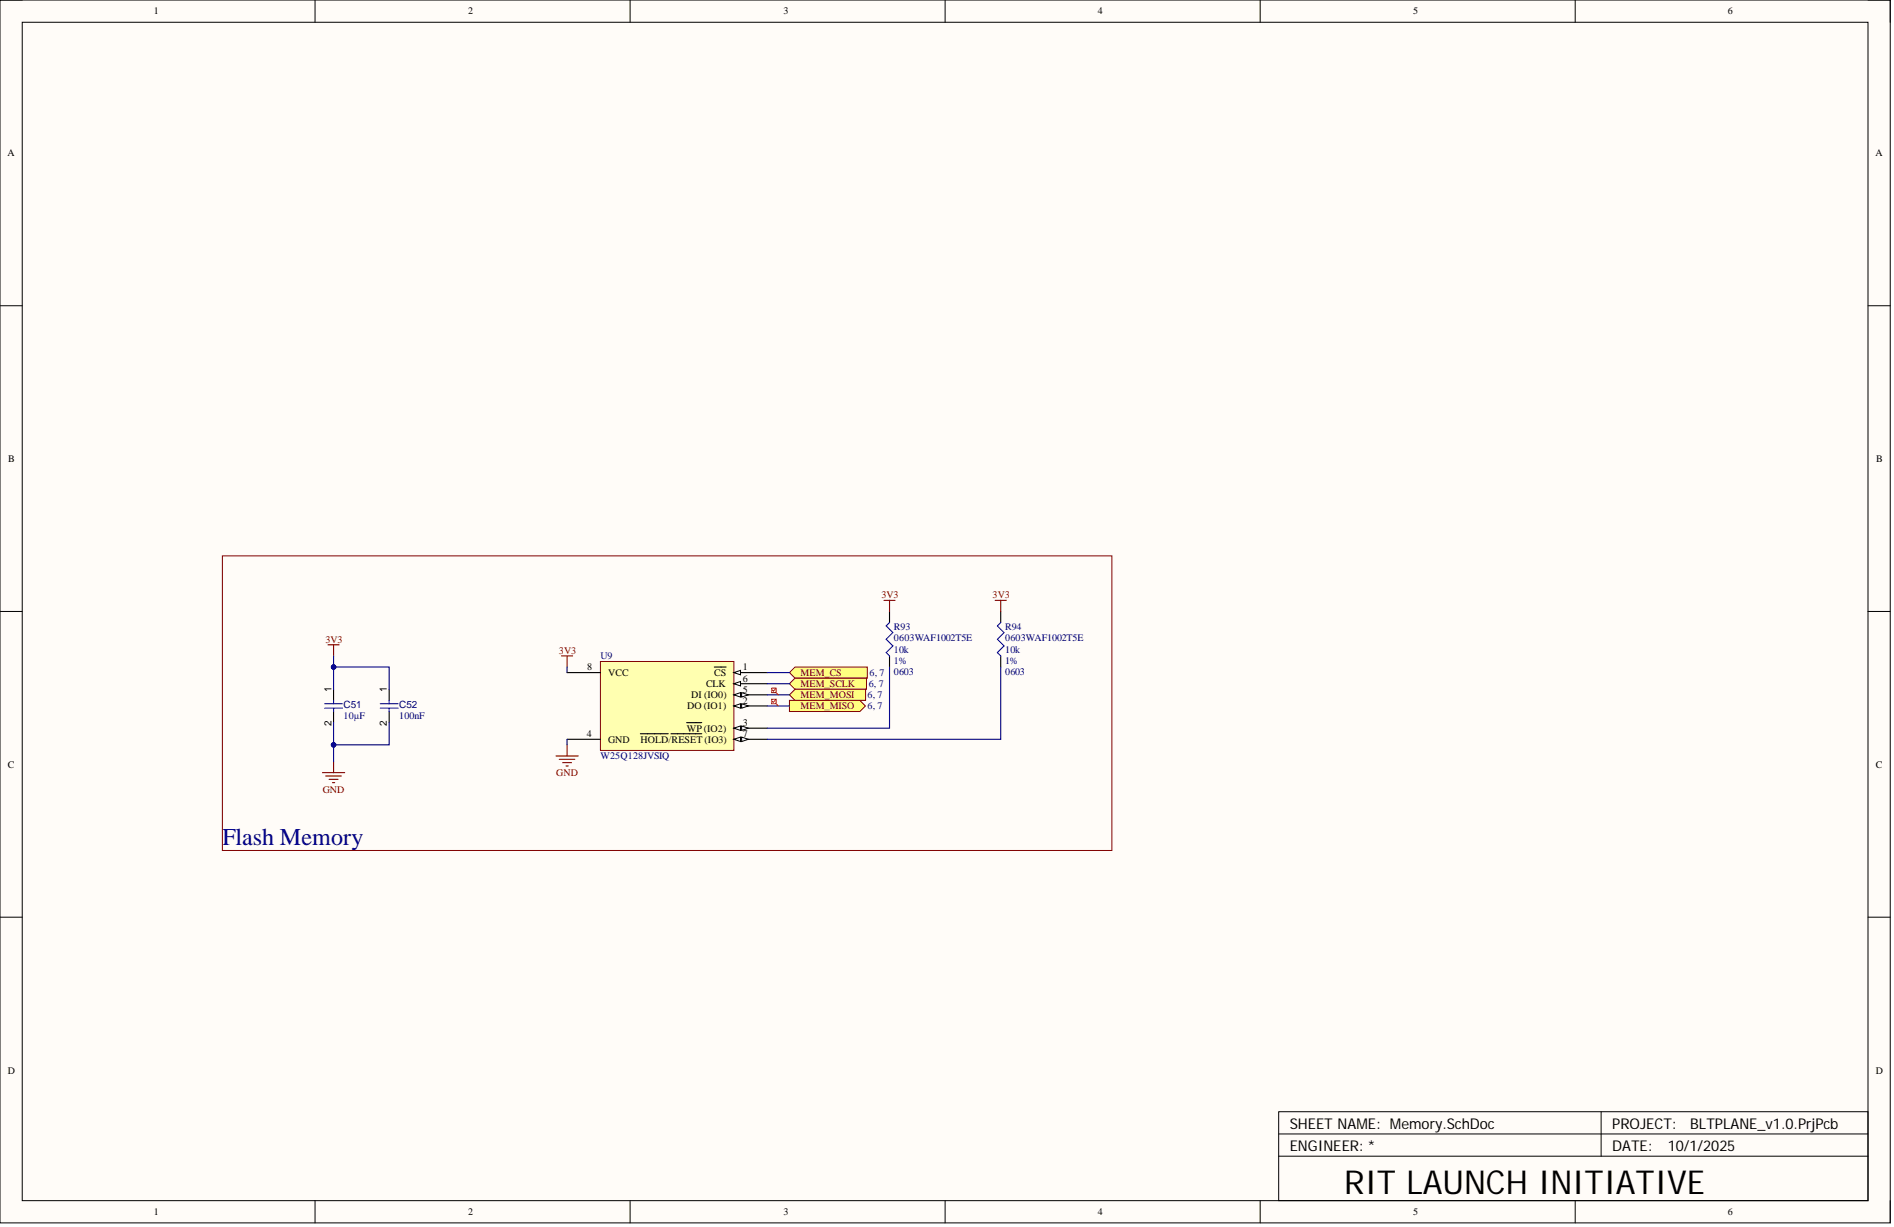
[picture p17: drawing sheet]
<svg xmlns="http://www.w3.org/2000/svg" width="431mm" height="279mm" viewBox="0 0 431 279" stroke-linecap="round" stroke-linejoin="round" font-family="sans-serif">
<defs><g id="words">
<text font-size="7.5" x="306.2" y="271.9">RIT LAUNCH INITIATIVE</text>
<text font-size="5.5" fill="#000080" x="50.7" y="192.5">Flash Memory</text>
<g font-size="3.4">
<text x="293.8" y="257">SHEET NAME: Memory.SchDoc</text>
<text x="367.3" y="257">PROJECT:</text>
<text x="385" y="257">BLTPLANE_v1.0.PrjPcb</text>
<text x="293.8" y="262.1">ENGINEER: *</text>
<text x="367.3" y="262.1">DATE:</text>
<text x="379.9" y="262.1">10/1/2025</text>
</g>
<g font-size="2.3">
<text x="35" y="3.3">1</text>
<text x="106.6" y="3.3">2</text>
<text x="178.5" y="3.3">3</text>
<text x="250.1" y="3.3">4</text>
<text x="321.9" y="3.3">5</text>
<text x="393.6" y="3.3">6</text>
<text x="1.7" y="35.6">A</text>
<text x="427.2" y="35.6">A</text>
<text x="1.9" y="105.2">B</text>
<text x="427.4" y="105.2">B</text>
<text x="133.7" y="152.7">8</text>
<text x="138.5" y="153.9">VCC</text>
<text x="162.7" y="153.9">CS</text>
<text x="169.2" y="152.7">1</text>
<text x="169.2" y="155.2">6</text>
<text x="75.5" y="157.5" transform="rotate(-90 75.5 157.5)">1</text>
<text x="88.1" y="157.5" transform="rotate(-90 88.1 157.5)">1</text>
<text x="156.5" y="161.5">DO (IO1)</text>
<text x="157.5" y="159">DI (IO0)</text>
<text x="160.8" y="156.5">CLK</text>
<text x="169.2" y="160.2">2</text>
<text x="169.2" y="157.7">5</text>
<text x="75.5" y="165.2" transform="rotate(-90 75.5 165.2)">2</text>
<text x="88.1" y="165.2" transform="rotate(-90 88.1 165.2)">2</text>
<text x="133.7" y="167.8">4</text>
<text x="156.4" y="166.6">WP (IO2)</text>
<text x="169.2" y="165.3">3</text>
<text x="169.2" y="167.8">7</text>
<text x="138.5" y="169.1">GND</text>
<text x="145.9" y="169.1">HOLD/RESET (IO3)</text>
<text x="1.8" y="174.8">C</text>
<text x="427.3" y="174.8">C</text>
<text x="1.8" y="244.5">D</text>
<text x="427.3" y="244.5">D</text>
<text x="35" y="276.7">1</text>
<text x="106.6" y="276.7">2</text>
<text x="178.5" y="276.7">3</text>
<text x="250.1" y="276.7">4</text>
<text x="321.9" y="276.7">5</text>
<text x="393.6" y="276.7">6</text>
</g>
<g font-size="2.3" fill="#800000">
<text x="200.8" y="136.2">3V3</text>
<text x="226.1" y="136.2">3V3</text>
<text x="74.1" y="146.3">3V3</text>
<text x="127.3" y="148.9">3V3</text>
<text x="182.4" y="153.9">MEM_CS</text>
<text x="182.4" y="156.5">MEM_SCLK</text>
<text x="182.4" y="159">MEM_MOSI</text>
<text x="182.4" y="161.5">MEM_MISO</text>
<text x="126.7" y="176.7">GND</text>
<text x="73.5" y="180.5">GND</text>
</g>
<g font-size="2.3" fill="#000080">
<text x="203.6" y="143.5">R93</text>
<text x="229" y="143.5">R94</text>
<text x="203.6" y="148.6">10k</text>
<text x="203.6" y="146.1">0603WAF1002T5E</text>
<text x="229" y="148.6">10k</text>
<text x="229" y="146.1">0603WAF1002T5E</text>
<text x="136.8" y="150.1">U9</text>
<text x="198.1" y="153.9">6, 7</text>
<text x="203.6" y="151.1">1%</text>
<text x="203.6" y="153.7">0603</text>
<text x="229" y="151.1">1%</text>
<text x="229" y="153.7">0603</text>
<text x="78.3" y="161.3">C51</text>
<text x="90.9" y="161.3">C52</text>
<text x="197.6" y="159">6, 7</text>
<text x="197.6" y="161.5">6, 7</text>
<text x="197.9" y="156.5">6, 7</text>
<text x="78.3" y="163.8">10µF</text>
<text x="90.9" y="163.8">100nF</text>
<text x="136.8" y="172.9">W25Q128JVSIQ</text>
</g>
</g></defs>
<path d="M0 0h430.6v278.5h-430.6z" fill-rule="evenodd" fill="#fffcf8"/>
<path d="M0 0h430.6v278.5h-430.6z" fill="none" stroke="#000" stroke-width=".23"/>
<path d="M5.1 5.1h420.4v268.3h-420.4z" fill-rule="evenodd" fill="#fffcf8"/>
<g fill="none" stroke="#000" stroke-width=".23">
<path d="M0 0h5.1M5.1 5.1h420.4v268.3h-420.4zM71.8 0v5.1M143.5 0v5.1M215.3 0v5.1M287.1 0v5.1M358.8 0v5.1M425.5 0h5.1v5.1M0 69.6h5.1M425.5 69.6h5.1M0 139.2h5.1M425.5 139.2h5.1"/>
<path d="M0 208.9h5.1M425.5 208.9h5.1M291.3 253.2h134.2v20.2h-134.2zM291.3 258.2h134.2M364.7 253.2v10.1M71.8 273.4v5.1M143.5 273.4v5.1M215.3 273.4v5.1M287.1 273.4v5.1M291.3 263.3h134.2M358.8 273.4v5.1M430.6 273.4v5.1"/>
</g>
<path d="M74.7 146.8h2.6M76 146.8v2.6M73.5 175.9h5M74.2 176.7h3.6M75 177.5h2M75.7 178.2h.5M76 173.4v2.5" fill="none" stroke="#800000" stroke-width=".25"/>
<path d="M76 157v2.5M88.7 157v2.5M76 162v2.6M88.7 162v2.6" fill="none" stroke="#000" stroke-width=".25"/>
<path d="M76 159.5v.7M88.7 159.5v.7M74 161.3h4M74 160.2h4M76 161.3v.7M86.6 161.3h4.1M86.6 160.2h4.1M88.7 161.3v.7" fill="none" stroke="#00f" stroke-width=".25"/>
<path d="M136.8 150.6h30.4v20.3h-30.4z" fill-rule="evenodd" fill="#ffffb0"/>
<path d="M136.8 150.6h30.4v20.3h-30.4z" fill="none" stroke="#800000" stroke-width=".23"/>
<path d="M167.2 153.2h7.6" fill="none" stroke="#000" stroke-width=".25"/>
<path d="M167.2 153.2l1.5-.5v1z" fill="#f8fcff"/>
<path d="M167.2 153.2l1.5-.5v1z" fill="none" stroke="#000" stroke-width=".23"/>
<path d="M162.7 151.9h2.7M167.2 160.8h7.6" fill="none" stroke="#000" stroke-width=".25"/>
<path d="M167.2 160.8l1.5-.6v1.1z" fill="#f8fcff"/>
<path d="M167.2 160.8l1.5-.6v1.1z" fill="none" stroke="#000" stroke-width=".23"/>
<path d="M168.9 160.2l1.6 .6-1.6 .5z" fill="#f8fcff"/>
<path d="M168.9 160.2l1.6 .6-1.6 .5z" fill="none" stroke="#000" stroke-width=".23"/>
<path d="M167.2 165.8h7.6" fill="none" stroke="#000" stroke-width=".25"/>
<path d="M167.2 165.8l1.5-.5v1z" fill="#f8fcff"/>
<path d="M167.2 165.8l1.5-.5v1z" fill="none" stroke="#000" stroke-width=".23"/>
<path d="M168.9 165.3l1.6 .5-1.6 .5z" fill="#f8fcff"/>
<path d="M168.9 165.3l1.6 .5-1.6 .5z" fill="none" stroke="#000" stroke-width=".23"/>
<path d="M167.2 158.2h7.6M129.2 168.3h7.6M156.4 164.6h3.4" fill="none" stroke="#000" stroke-width=".25"/>
<path d="M167.2 158.2l1.5-.5v1z" fill="#f8fcff"/>
<path d="M167.2 158.2l1.5-.5v1z" fill="none" stroke="#000" stroke-width=".23"/>
<path d="M168.9 157.7l1.6 .5-1.6 .5z" fill="#f8fcff"/>
<path d="M168.9 157.7l1.6 .5-1.6 .5z" fill="none" stroke="#000" stroke-width=".23"/>
<path d="M167.2 155.7h7.6" fill="none" stroke="#000" stroke-width=".25"/>
<path d="M167.2 155.7l1.5-.5v1z" fill="#f8fcff"/>
<path d="M167.2 155.7l1.5-.5v1z" fill="none" stroke="#000" stroke-width=".23"/>
<path d="M167.2 168.3h7.6" fill="none" stroke="#000" stroke-width=".25"/>
<path d="M167.2 168.3l1.5-.5v1.1z" fill="#f8fcff"/>
<path d="M167.2 168.3l1.5-.5v1.1z" fill="none" stroke="#000" stroke-width=".23"/>
<path d="M168.9 167.8l1.6 .5-1.6 .6z" fill="#f8fcff"/>
<path d="M168.9 167.8l1.6 .5-1.6 .6z" fill="none" stroke="#000" stroke-width=".23"/>
<path d="M202.6 139.2v2.6M228 139.2v2.6M129.2 153.2h7.6M202.6 149.4v2.5M228 149.4v2.5M145.9 167.1h6.3M152.9 167.1h6.9" fill="none" stroke="#000" stroke-width=".25"/>
<path d="M201.4 136.7h2.5M202.6 136.7v2.5M226.7 136.7h2.5M228 136.7v2.5M127.9 149.4h2.5M129.2 149.4v2.5M126.6 172.1h5.1M127.4 172.9h3.6M128.2 173.7h2M128.9 174.4h.5M129.2 169.6v2.5" fill="none" stroke="#800000" stroke-width=".25"/>
<path d="M202.6 141.8l-.7 .7 1.5 1.5-1.5 1.6 1.5 1.5-1.5 1.5 .7 .8M228 141.8l-.8 .7 1.5 1.5-1.5 1.6 1.5 1.5-1.5 1.5 .8 .8" fill="none" stroke="#00f" stroke-width=".25"/>
<path d="M179.8 153.2l1.3-1.3h16.5v2.5h-16.5z" fill-rule="evenodd" fill="#ffff80"/>
<path d="M179.8 153.2l1.3-1.3h16.5v2.5h-16.5z" fill="none" stroke="#800000" stroke-width=".23"/>
<path d="M179.8 155.7l1.3-1.3h16.3v2.6h-16.3z" fill-rule="evenodd" fill="#ffff80"/>
<path d="M179.8 155.7l1.3-1.3h16.3v2.6h-16.3z" fill="none" stroke="#800000" stroke-width=".23"/>
<path d="M179.8 158.2l1.3-1.2h16.1v2.5h-16.1z" fill-rule="evenodd" fill="#ffff80"/>
<path d="M179.8 158.2l1.3-1.2h16.1v2.5h-16.1z" fill="none" stroke="#800000" stroke-width=".23"/>
<path d="M179.8 159.5h16.1l1.2 1.3-1.2 1.2h-16.1z" fill-rule="evenodd" fill="#ffff80"/>
<path d="M179.8 159.5h16.1l1.2 1.3-1.2 1.2h-16.1z" fill="none" stroke="#800000" stroke-width=".23"/>
<path d="M76 149.4v2.5h12.7v5.1" fill="none" stroke="#000080" stroke-width=".25"/>
<circle cx="76" cy="151.9" r=".51" fill="#000080"/>
<circle cx="76" cy="151.9" r=".51" fill="none" stroke="#000080" stroke-width=".23"/>
<path d="M76 151.9v5.1" fill="none" stroke="#000080" stroke-width=".25"/>
<circle cx="76" cy="151.9" r=".51" fill="#000080"/>
<circle cx="76" cy="151.9" r=".51" fill="none" stroke="#000080" stroke-width=".23"/>
<path d="M76 164.6v5h12.7v-5" fill="none" stroke="#000080" stroke-width=".25"/>
<circle cx="76" cy="169.6" r=".51" fill="#000080"/>
<circle cx="76" cy="169.6" r=".51" fill="none" stroke="#000080" stroke-width=".23"/>
<path d="M76 169.6v3.8" fill="none" stroke="#000080" stroke-width=".25"/>
<circle cx="76" cy="169.6" r=".51" fill="#000080"/>
<circle cx="76" cy="169.6" r=".51" fill="none" stroke="#000080" stroke-width=".23"/>
<path d="M129.2 151.9v1.3M174.8 153.2h5M174.8 155.7h5M174.8 158.2h5M202.6 151.9v13.9h-27.8M228 151.9v16.4h-53.2M129.2 168.3v1.3M174.8 160.8h5" fill="none" stroke="#000080" stroke-width=".25"/>
<path d="M175.8 159.2h1v1h-1zM175.8 156.7h1v1h-1zM176.7 159.4l-.5 .5-.3-.2M176.7 156.9l-.5 .5-.3-.3M176.8 157.7l.5 .5M176.8 160.2l.5 .6" fill="none" stroke="#f00" stroke-width=".23"/>
<path d="M50.7 126.6h202.6v67.1h-202.6z" fill="none" stroke="#800000" stroke-width=".23"/>
<use href="#words"/>
</svg>
